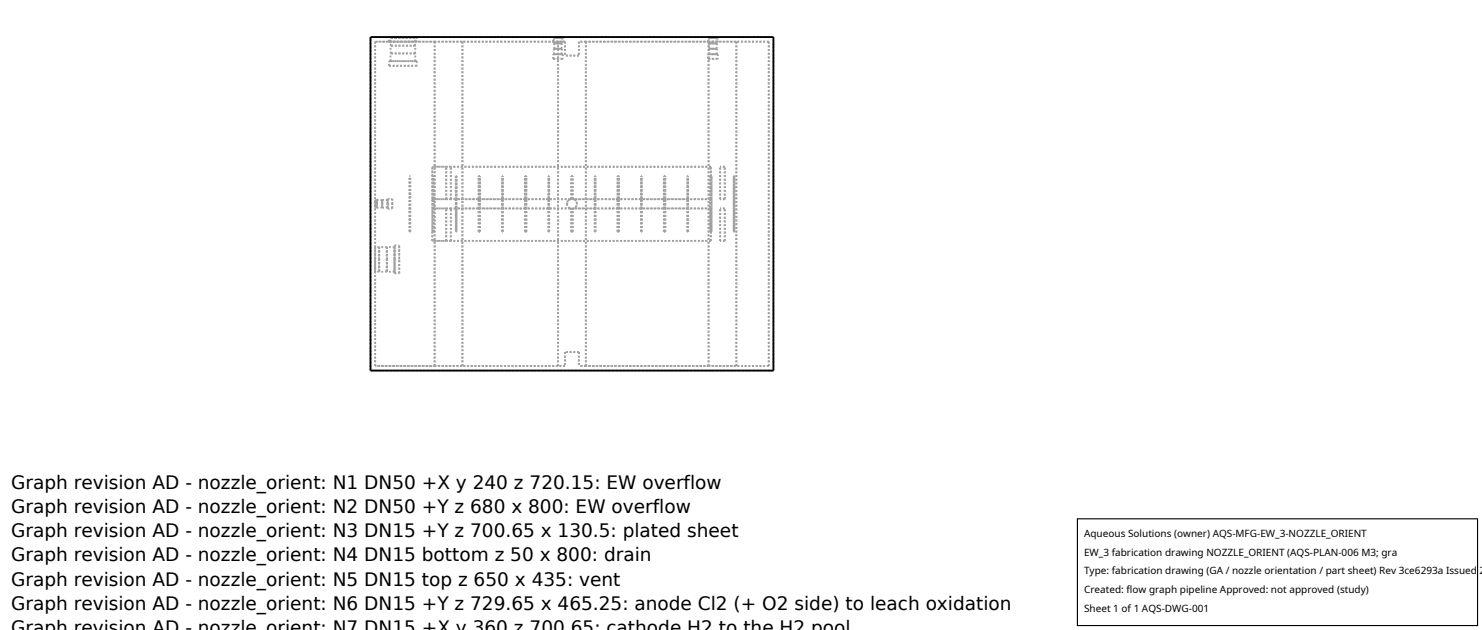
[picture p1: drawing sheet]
<svg xmlns="http://www.w3.org/2000/svg" width="212mm" height="90mm" viewBox="0 0 212 90" stroke-linecap="round" stroke-linejoin="round" font-family="sans-serif">
<defs><g id="words">
<g font-size="2.6">
<text x="1.6" y="69.8">Graph revision AD - nozzle_orient: N1 DN50 +X y 240 z 720.15: EW overflow</text>
<text x="1.6" y="73.3">Graph revision AD - nozzle_orient: N2 DN50 +Y z 680 x 800: EW overflow</text>
<text x="1.6" y="76.7">Graph revision AD - nozzle_orient: N3 DN15 +Y z 700.65 x 130.5: plated sheet</text>
<text x="1.6" y="80.2">Graph revision AD - nozzle_orient: N4 DN15 bottom z 50 x 800: drain</text>
<text x="1.6" y="83.6">Graph revision AD - nozzle_orient: N5 DN15 top z 650 x 435: vent</text>
<text x="1.6" y="87">Graph revision AD - nozzle_orient: N6 DN15 +Y z 729.65 x 465.25: anode Cl2 (+ O2 side) to leach oxidation</text>
<text x="1.6" y="90.5">Graph revision AD - nozzle orient: N7 DN15 +X y 360 z 700 65: cathode H2 to the H2 pool</text>
</g>
<g font-size="1.4">
<text x="154.8" y="76.6">Aqueous Solutions (owner) AQS-MFG-EW_3-NOZZLE_ORIENT</text>
<text x="154.8" y="79.3">EW_3 fabrication drawing NOZZLE_ORIENT (AQS-PLAN-006 M3; gra</text>
<text x="154.8" y="82">Type: fabrication drawing (GA / nozzle orientation / part sheet) Rev 3ce6293a Issued 2</text>
<text x="154.8" y="84.7">Created: flow graph pipeline Approved: not approved (study)</text>
<text x="154.8" y="87.4">Sheet 1 of 1 AQS-DWG-001</text>
</g>
</g></defs>
<g fill="none" stroke="#a0a0a0" stroke-width=".26" stroke-dasharray=".3 .3" stroke-linecap="butt">
<path d="M55.6 6h3.9M55.6 6h-2M55.6 5.3h3.9M55.6 9.4h3.9M55.6 9.4v-.7M55.6 8.7h.2M55.6 6v-.7M55.8 5.4h3.5M55.8 6h-.2M55.8 6h3.5M55.8 6v-.6M55.8 8.7v-1.1"/>
<path d="M55.8 7.6v-1.1M55.8 6.5v-.5M55.8 5.4v-.1M55.8 5.3h3.5M59.3 6.5v-.5M59.3 7.6v-1.1M59.3 8.7v-1.1M59.3 8.7h.2M59.3 6.5h-3.5M59.3 7.6h-3.5M59.3 8.7h-3.5M59.3 5.4h-3.5"/>
<path d="M59.3 5.3h-3.5M59.3 5.3v.1M59.3 6v-.6M59.5 5.3h-3.9M59.5 6h-.2M59.5 8.7v.7M59.5 6h-3.9M59.5 8.7h-3.9M59.5 9.4h-3.9M59.5 5.3v.7M62.1 6h-2.6M66 6h-3.9"/>
<path d="M79 6h1.4M79 5.3h1.4M79 6v-.7M79 8.4v-.7M79 8.4h1.4M79 7.7h1.4M79.1 7h1.2M79.1 6.2h1.2M79.1 5.4h1.2M79.2 7.7h1M79.2 7.7l-.1-.7M79.2 7h1"/>
<path d="M79.2 7l-.1-.8M79.2 6.2h1M79.2 6.2l-.1-.8M79.2 5.4h1M79.2 5.4v-.1M79.2 5.3h1M79.7 6h-26.1M80.2 7.7h-1M80.2 7h-1M80.2 6.2h-1M80.2 5.4h-1M80.2 5.3h-1"/>
<path d="M80.2 7.7l.1-.7M80.2 7l.1-.8M80.2 6.2l.1-.8M80.2 5.3v.1M80.3 7h-1.2M80.3 6.2h-1.2M80.3 5.4h-1.2M80.4 6h-1.4M80.4 5.3h-1.4M80.4 8.4h-1.4M80.4 7.7h-1.4M80.4 5.3v.7"/>
<path d="M80.4 7.7v.7M80.7 6v1.9M80.7 6h-14.7M80.7 6h-1M82.7 6v1.9M82.7 7.9h-2M83.7 6h-1M101.1 6h1.4M101.1 6v-.7M101.1 5.3h1.4M101.1 8.4v-.7M101.1 8.4h1.4"/>
<path d="M101.1 7.7h1.4M101.2 6h-18.5M101.3 7h1.1M101.3 6.2h1.1M101.3 5.4h1.1M101.3 7.7h1.1M101.3 7.7v-.7M101.3 7v-.8M101.3 6.2v-.8M101.3 5.4v-.1M101.3 5.3h1.1M102.4 7.7h-1.1"/>
<path d="M102.4 7h-1.1M102.4 6.2h-1.1M102.4 5.4h-1.1M102.4 5.3h-1.1M102.4 7.7v-.7M102.4 7v-.8M102.4 6.2v-.8M102.4 5.3v.1M102.5 6h-1.4M102.5 5.3h-1.4M102.5 8.4h-1.4M102.5 7.7h-1.4"/>
<path d="M102.5 5.3v.7M102.5 7.7v.7M105.2 6h-4M109.8 6h-4.6M109.8 6h-26.1M110.5 5.3h-57.6M53.6 29.1v-.5M53.6 28.6v1M53.6 29.6v-.5M53.6 37v-1.7M53.6 35.3v3.5M53.6 38.8v-1.8"/>
<path d="M53.8 29.1v-.5M53.8 28.6v1M53.8 29.6v-.5M53.8 29.1v-.6M53.8 28.5v1.2M53.8 29.7v-.6M53.8 28.6h-.2M53.8 29.6h-.2M54.2 37v-1.7M54.2 35.3v3.5M54.2 38.8v-1.8M54.2 35.3h-.6"/>
<path d="M54.2 38.8h-.6M54.6 29.1v-.5M54.6 28.6v1M54.6 29.6v-.5M54.6 29.1v-.6M54.6 28.5v1.2M54.6 29.7v-.6M54.6 28.6l-.8-.1M54.6 29.6l-.8 .1M55.3 37v-1.7M55.3 35.3v3.5M55.3 38.8v-1.8"/>
<path d="M55.3 35.3h-1.1M55.3 38.8h-1.1M55.4 29.1v-.5M55.4 28.6v1M55.4 29.6v-.5M55.4 29.1v-.7M55.4 28.4v1.4M55.4 29.8v-.7M55.4 28.6l-.8-.1M55.4 29.6l-.8 .1M55.4 29.8h.6M55.4 28.4h.6"/>
<path d="M56 29.1v-.7M56 28.4v1.4M56 29.8v-.7M56.4 37v-1.7M56.4 35.3v3.5M56.4 38.8v-1.8M56.4 37v-2M56.4 35v4M56.4 39v-2M56.4 35.3h-1.1M56.4 38.8h-1.1M56.4 39h.6"/>
<path d="M56.4 35h.6M57 37v-2M57 35v4M57 39v-2M58.5 33.1h.1M58.5 33.1v-8M58.5 25.1h.1M58.6 33.1v-8M58.6 33.1h-.1M58.6 25.1h-.1M61.7 33.1h.2M61.7 33.1v-8"/>
<path d="M61.7 25.1h.2M61.7 28.4v-4.6M61.7 34.4v-4.6M61.7 29.8v-1.4M61.7 25.1v-1.3M61.7 34.4v-1.3M61.9 33.1v-8M61.9 28.4h-.2M61.9 29.8h-.2M61.9 33.1h-.2M61.9 33.1v-3.3M61.9 29.8v-1.4"/>
<path d="M61.9 28.4v-3.3M61.9 25.1h-.2M63.7 34.4v-4.6M63.7 28.4v-4.6M63.7 28.4h-1.8M63.7 29.8h-1.8M63.7 23.8h-2M63.7 34.4h-2M64.4 28.4v-4.6M64.4 34.4v-4.6M64.4 29.8h-.7M64.4 34.4h-.7"/>
<path d="M64.4 23.8h-.7M64.4 28.4h-.7M65.1 28.4h-.7M65.1 28.4v-3.3M65.1 33.1v-3.3M65.1 29.8h-.7M65.1 25.1v8M65.1 29.8v-1.4M65.2 25.1h-.1M65.2 28.4v-3.3M65.2 33.1v-3.3M65.2 33.1h-.1"/>
<path d="M65.2 25.1v8M65.2 28.4h-.1M65.2 29.8h-.1M65.2 29.8v-1.4M68.4 33.1h.2M68.4 33.1v-8M68.4 25.1h.2M68.4 33.1v-3.3M68.4 29.8v-1.4M68.4 28.4v-3.3M68.4 28.4h-3.2M68.4 29.8h-3.2"/>
<path d="M68.6 33.1v-8M68.6 33.1h-.2M68.6 33.1v-3.3M68.6 29.8v-1.4M68.6 28.4v-3.3M68.6 25.1h-.2M68.6 28.4h-.2M68.6 29.8h-.2M71.7 33.1h.1M71.7 33.1v-8M71.7 25.1h.1M71.7 33.1v-3.3"/>
<path d="M71.7 29.8v-1.4M71.7 28.4v-3.3M71.7 28.4h-3.1M71.7 29.8h-3.1M71.8 33.1v-8M71.8 33.1h-.1M71.8 33.1v-3.3M71.8 29.8v-1.4M71.8 28.4v-3.3M71.8 25.1h-.1M71.8 28.4h-.1M71.8 29.8h-.1"/>
<path d="M75 33.1h.2M75 33.1v-8M75 25.1h.2M75 33.1v-3.3M75 29.8v-1.4M75 28.4v-3.3M75 28.4h-3.2M75 29.8h-3.2M75.2 33.1v-8M75.2 33.1h-.2M75.2 33.1v-3.3M75.2 29.8v-1.4"/>
<path d="M75.2 28.4v-3.3M75.2 25.1h-.2M75.2 28.4h-.2M75.2 29.8h-.2M78.3 33.1h.1M78.3 33.1v-8M78.3 25.1h.1M78.3 33.1v-3.3M78.3 29.8v-1.4M78.3 28.4v-3.3M78.3 28.4h-3.1M78.3 29.8h-3.1"/>
<path d="M78.4 33.1v-8M78.4 33.1h-.1M78.4 33.1v-3.3M78.4 29.8v-1.4M78.4 28.4v-3.3M78.4 25.1h-.1M78.4 28.4h-.1M78.4 29.8h-.1M81 29.1l.2 .5 .4 .2M81 29.1l.2 .5 .5 .2 .5-.2 .2-.5-.2-.5-.5-.2-.5 .2-.2 .5M81.4 29.8h.5M81.4 29.8h.2"/>
<path d="M81.4 28.4h-3M81.4 29.8h-3M81.4 28.4h-19.7M81.4 29.8h-19.7M81.6 33.1v-3.3M81.6 33.1h.2M81.6 28.4l-.4 .2-.2 .5M81.6 28.4v-3.3M81.6 25.1h.2M81.6 28.4h-.2M81.8 33.1v-3.3M81.8 29.8l.4-.2 .2-.5-.2-.5-.4-.2"/>
<path d="M81.8 28.4v-3.3M81.8 33.1h-.2M81.8 29.8h.1M81.8 25.1h-.2M81.9 28.4h-.5M81.9 28.4h-.1M84.9 33.1h.1M84.9 33.1v-8M84.9 25.1h.1M84.9 33.1v-3.3M84.9 29.8v-1.4M84.9 28.4v-3.3"/>
<path d="M84.9 28.4h-3M84.9 29.8h-3M85 33.1v-8M85 33.1h-.1M85 33.1v-3.3M85 29.8v-1.4M85 28.4v-3.3M85 25.1h-.1M85 28.4h-.1M85 29.8h-.1M88.2 33.1h.2M88.2 33.1v-8"/>
<path d="M88.2 25.1h.2M88.2 33.1v-3.3M88.2 29.8v-1.4M88.2 28.4v-3.3M88.2 28.4h-3.2M88.2 29.8h-3.2M88.4 33.1v-8M88.4 33.1h-.2M88.4 33.1v-3.3M88.4 29.8v-1.4M88.4 28.4v-3.3M88.4 25.1h-.2"/>
<path d="M88.4 28.4h-.2M88.4 29.8h-.2M91.6 33.1h.1M91.6 33.1v-8M91.6 25.1h.1M91.6 33.1v-3.3M91.6 29.8v-1.4M91.6 28.4v-3.3M91.6 28.4h-3.2M91.6 29.8h-3.2M91.7 33.1v-8M91.7 33.1h-.1"/>
<path d="M91.7 33.1v-3.3M91.7 29.8v-1.4M91.7 28.4v-3.3M91.7 25.1h-.1M91.7 28.4h-.1M91.7 29.8h-.1M94.8 33.1h.2M94.8 33.1v-8M94.8 25.1h.2M94.8 33.1v-3.3M94.8 29.8v-1.4M94.8 28.4v-3.3"/>
<path d="M94.8 28.4h-3.1M94.8 29.8h-3.1M95 33.1v-8M95 33.1h-.2M95 33.1v-3.3M95 29.8v-1.4M95 28.4v-3.3M95 25.1h-.2M95 28.4h-.2M95 29.8h-.2M98.2 33.1h.1M98.2 33.1v-8"/>
<path d="M98.2 25.1h.1M98.2 33.1v-3.3M98.2 29.8v-1.4M98.2 28.4v-3.3M98.2 28.4h-3.2M98.2 29.8h-3.2M98.3 33.1v-8M98.3 33.1h-.1M98.3 33.1v-3.3M98.3 29.8v-1.4M98.3 28.4v-3.3M98.3 25.1h-.1"/>
<path d="M98.3 28.4h-.1M98.3 29.8h-.1M101.4 25.1v8M101.4 33.1v-3.3M101.4 29.8v-1.4M101.4 28.4v-3.3M101.4 28.4h-3.1M101.4 29.8h-3.1M101.5 25.1h-.1M101.5 33.1h-.1M101.5 25.1v-1.3M101.5 23.8h-37.1"/>
<path d="M101.5 28.4v-3.3M101.5 28.4h-.1M101.5 29.8h-.1M101.5 33.1v-3.3M101.5 34.4v-1.3M101.5 34.4h-37.1M101.5 23.8h-39.8M101.5 28.4h-19.6M101.5 28.4v-4.6M101.5 29.8h-19.6M101.5 34.4h-39.8M101.5 34.4v-4.6"/>
<path d="M101.6 25.1h-.2M101.6 25.1v8M101.6 33.1h-.2M101.6 25.1h-.1M101.6 33.1v-8M101.6 33.1h-.1M102.9 34.4v-4.6M102.9 28.4v-4.6M103.5 34.4v-4.6M103.5 34.4h-.6M103.5 29.8h-.6M103.5 28.4v-4.6"/>
<path d="M103.5 28.4h-.6M103.5 23.8h-.6M104.8 25.1v8M104.8 33.1v-8M104.9 25.1v8M104.9 33.1h-.1M104.9 25.1h-.1M104.9 33.1v-8M52.9 52.9v-47.6M53.6 52.3v-46.3M62.1 52.3h-8.5M62.1 52.3v-46.3"/>
<path d="M66 52.3v-46.3M66 52.3h-3.9M79.7 52.3v-46.3M79.7 52.3h-26.1M80.7 52.3h-14.7M80.7 50.3v2M80.7 52.3h-1M82.7 50.3h-2M82.7 50.3v2M83.7 52.3h-1M83.7 52.3v-46.3M101.2 52.3h-18.5"/>
<path d="M101.2 52.3v-46.3M105.2 52.3v-46.3M105.2 52.3h-4M109.8 52.3h-4.6M109.8 52.3h-26.1M109.8 52.3v-46.3M110.5 52.9v-47.6M110.5 52.9h-57.6"/>
</g>
<path d="M52.9 5.3h57.6v47.6h-57.6z" fill="none" stroke="#000" stroke-width=".26"/>
<path d="M153.9 74.1h57.1v15.2h-57.1z" fill="#fff" stroke="#000" stroke-width=".16"/>
<use href="#words"/>
</svg>
